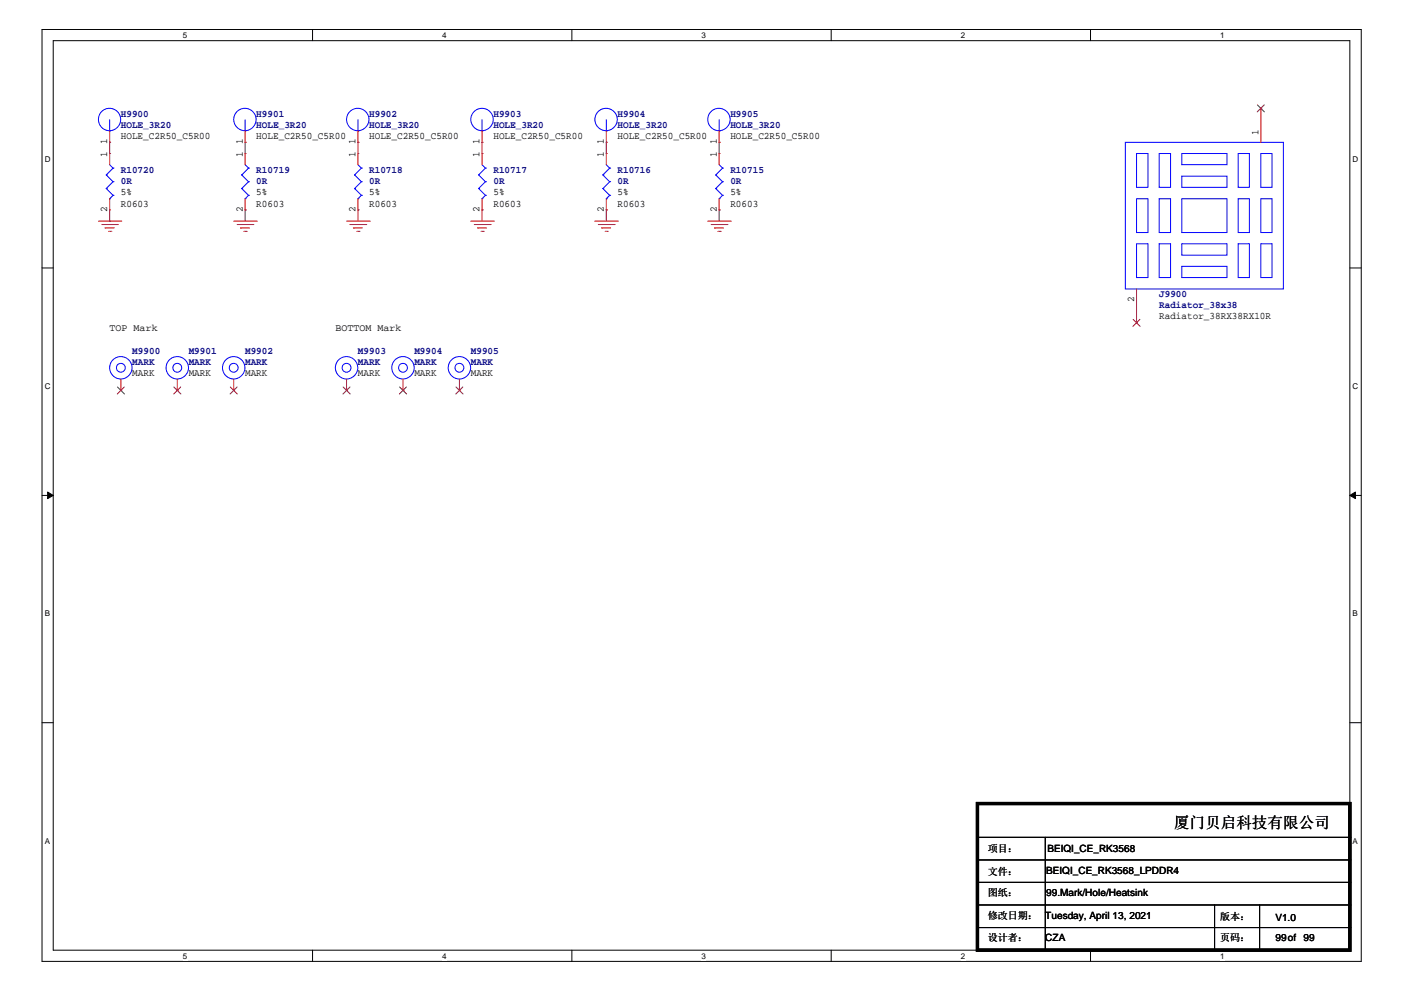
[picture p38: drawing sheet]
<svg xmlns="http://www.w3.org/2000/svg" width="297mm" height="210mm" viewBox="0 0 297 210" stroke-linecap="round" stroke-linejoin="round" font-family="sans-serif">
<defs><g id="words">
<text font-size="3.3" x="248.4" y="175.1">厦门贝启科技有限公司</text>
<g font-size="2.2">
<text x="266.2" y="28.5" transform="rotate(-90 266.2 28.5)">1</text>
<text x="22.7" y="33.2" transform="rotate(-90 22.7 33.2)">1</text>
<text x="22.7" y="30.5" transform="rotate(-90 22.7 30.5)">1</text>
<text x="51.4" y="33.2" transform="rotate(-90 51.4 33.2)">1</text>
<text x="51.4" y="30.5" transform="rotate(-90 51.4 30.5)">1</text>
<text x="75.2" y="33.2" transform="rotate(-90 75.2 33.2)">1</text>
<text x="75.2" y="30.5" transform="rotate(-90 75.2 30.5)">1</text>
<text x="101.5" y="33.2" transform="rotate(-90 101.5 33.2)">1</text>
<text x="101.5" y="30.5" transform="rotate(-90 101.5 30.5)">1</text>
<text x="127.8" y="33.2" transform="rotate(-90 127.8 33.2)">1</text>
<text x="127.8" y="30.5" transform="rotate(-90 127.8 30.5)">1</text>
<text x="151.6" y="33.2" transform="rotate(-90 151.6 33.2)">1</text>
<text x="151.6" y="30.5" transform="rotate(-90 151.6 30.5)">1</text>
<text x="22.7" y="44.9" transform="rotate(-90 22.7 44.9)">2</text>
<text x="51.4" y="44.9" transform="rotate(-90 51.4 44.9)">2</text>
<text x="75.2" y="44.9" transform="rotate(-90 75.2 44.9)">2</text>
<text x="101.5" y="44.9" transform="rotate(-90 101.5 44.9)">2</text>
<text x="127.8" y="44.9" transform="rotate(-90 127.8 44.9)">2</text>
<text x="151.6" y="44.9" transform="rotate(-90 151.6 44.9)">2</text>
<text x="239.9" y="64" transform="rotate(-90 239.9 64)">2</text>
</g>
<g font-size="2.1" fill="#000080">
<text x="25.6" y="24.7">H9900</text>
<text x="25.6" y="27.1">HOLE_3R20</text>
<text x="54.2" y="24.7">H9901</text>
<text x="54.2" y="27.1">HOLE_3R20</text>
<text x="78.1" y="24.7">H9902</text>
<text x="78.1" y="27.1">HOLE_3R20</text>
<text x="104.4" y="24.7">H9903</text>
<text x="104.4" y="27.1">HOLE_3R20</text>
<text x="130.6" y="24.7">H9904</text>
<text x="130.6" y="27.1">HOLE_3R20</text>
<text x="154.5" y="24.7">H9905</text>
<text x="154.5" y="27.1">HOLE_3R20</text>
<text x="25.6" y="36.6">R10720</text>
<text x="25.6" y="39">0R</text>
<text x="54.2" y="36.6">R10719</text>
<text x="54.2" y="39">0R</text>
<text x="78.1" y="36.6">R10718</text>
<text x="78.1" y="39">0R</text>
<text x="104.4" y="36.6">R10717</text>
<text x="104.4" y="39">0R</text>
<text x="130.6" y="36.6">R10716</text>
<text x="130.6" y="39">0R</text>
<text x="154.5" y="36.6">R10715</text>
<text x="154.5" y="39">0R</text>
<text x="245.2" y="62.9">J9900</text>
<text x="245.2" y="65.2">Radiator_38x38</text>
<text x="28" y="74.8">M9900</text>
<text x="28" y="77.2">MARK</text>
<text x="39.9" y="74.8">M9901</text>
<text x="39.9" y="77.2">MARK</text>
<text x="51.9" y="74.8">M9902</text>
<text x="51.9" y="77.2">MARK</text>
<text x="75.7" y="74.8">M9903</text>
<text x="75.7" y="77.2">MARK</text>
<text x="87.7" y="74.8">M9904</text>
<text x="87.7" y="77.2">MARK</text>
<text x="99.6" y="74.8">M9905</text>
<text x="99.6" y="77.2">MARK</text>
</g>
<g font-size="2.1">
<text x="25.6" y="29.4">HOLE_C2R50_C5R00</text>
<text x="54.2" y="29.4">HOLE_C2R50_C5R00</text>
<text x="78.1" y="29.4">HOLE_C2R50_C5R00</text>
<text x="104.4" y="29.4">HOLE_C2R50_C5R00</text>
<text x="130.6" y="29.4">HOLE_C2R50_C5R00</text>
<text x="154.5" y="29.4">HOLE_C2R50_C5R00</text>
<text x="25.6" y="41.3">5%</text>
<text x="54.2" y="41.3">5%</text>
<text x="78.1" y="41.3">5%</text>
<text x="104.4" y="41.3">5%</text>
<text x="130.6" y="41.3">5%</text>
<text x="154.5" y="41.3">5%</text>
<text x="25.6" y="43.7">R0603</text>
<text x="54.2" y="43.7">R0603</text>
<text x="78.1" y="43.7">R0603</text>
<text x="104.4" y="43.7">R0603</text>
<text x="130.6" y="43.7">R0603</text>
<text x="154.5" y="43.7">R0603</text>
<text x="23.2" y="69.9">TOP Mark</text>
<text x="71" y="69.9">BOTTOM Mark</text>
<text x="245.2" y="67.6">Radiator_38RX38RX10R</text>
<text x="28" y="79.5">MARK</text>
<text x="39.9" y="79.5">MARK</text>
<text x="51.9" y="79.5">MARK</text>
<text x="75.7" y="79.5">MARK</text>
<text x="87.7" y="79.5">MARK</text>
<text x="99.6" y="79.5">MARK</text>
<text x="209" y="185.1">文件：</text>
<text x="209" y="180.3">项目：</text>
<text x="221.4" y="184.8">BEIQI_CE_RK3568_LPDDR4</text>
<text x="221.6" y="180.3">BEIQI_CE_RK3568</text>
<text x="209" y="189.6">图纸：</text>
<text x="221.4" y="189.6">99.Mark/Hole/Heatsink</text>
<text x="209" y="194.4">修改日期：</text>
<text x="221.1" y="194.4">Tuesday, April 13, 2021</text>
<text x="258.1" y="194.6">版本：</text>
<text x="269.8" y="194.9">V1.0</text>
<text x="209" y="199.2">设计者：</text>
<text x="221.1" y="199.2">CZA</text>
<text x="258.1" y="199.2">页码：</text>
<text x="269.8" y="199.2">99of</text>
<text x="275.8" y="199.2">99</text>
</g>
<g font-size="1.7">
<text x="38.7" y="8">5</text>
<text x="93.6" y="8">4</text>
<text x="148.4" y="8">3</text>
<text x="203.3" y="8">2</text>
<text x="258.1" y="8">1</text>
<text x="9.5" y="34.2">D</text>
<text x="286.2" y="34.2">D</text>
<text x="9.5" y="82.3">C</text>
<text x="286.2" y="82.3">C</text>
<text x="9.5" y="130.4">B</text>
<text x="286.2" y="130.4">B</text>
<text x="9.5" y="178.5">A</text>
<text x="286.2" y="178.5">A</text>
<text x="38.7" y="202.8">5</text>
<text x="93.6" y="202.8">4</text>
<text x="148.4" y="202.8">3</text>
<text x="203.3" y="202.8">2</text>
<text x="258.1" y="202.8">1</text>
</g>
</g></defs>
<path d="M8.9 6.2h279.1v197.2h-279.1zM11.3 8.6h274.3v192.5h-274.3z" fill="none" stroke="#000" stroke-width=".21"/>
<g fill="#fff">
<path d="M38.7 6.5h.9v1.9h-.9z"/>
<path d="M38.7 201.3h.9v1.9h-.9z"/>
</g>
<path d="M66.1 6.2v2.4M66.1 201.1v2.3" fill="none" stroke="#000" stroke-width=".21"/>
<g fill="#fff">
<path d="M93.6 6.5h.9v1.9h-.9z"/>
<path d="M93.6 201.3h.9v1.9h-.9z"/>
</g>
<path d="M121 6.2v2.4M121 201.1v2.3" fill="none" stroke="#000" stroke-width=".21"/>
<g fill="#fff">
<path d="M148.4 6.5h1v1.9h-1z"/>
<path d="M148.4 201.3h1v1.9h-1z"/>
</g>
<path d="M175.9 6.2v2.4M175.9 201.1v2.3" fill="none" stroke="#000" stroke-width=".21"/>
<g fill="#fff">
<path d="M203.3 6.5h.9v1.9h-.9z"/>
<path d="M203.3 201.3h.9v1.9h-.9z"/>
</g>
<path d="M230.7 6.2v2.4M230.7 201.1v2.3" fill="none" stroke="#000" stroke-width=".21"/>
<g fill="#fff">
<path d="M258.1 6.5h1v1.9h-1z"/>
<path d="M258.1 201.3h1v1.9h-1z"/>
<path d="M9.5 32.7h1.2v1.9h-1.2z"/>
<path d="M286.2 32.7h1.2v1.9h-1.2z"/>
<path d="M9.5 80.7h1.2v1.9h-1.2z"/>
<path d="M286.2 80.7h1.2v1.9h-1.2z"/>
</g>
<path d="M8.9 56.7h2.4M285.6 56.7h2.4" fill="none" stroke="#000" stroke-width=".21"/>
<g fill="#fff">
<path d="M9.5 128.9h1.1v1.9h-1.1z"/>
<path d="M286.2 128.9h1.1v1.9h-1.1z"/>
</g>
<path d="M8.9 104.8h2.4M285.6 104.8h2.4" fill="none" stroke="#000" stroke-width=".21"/>
<g fill="#000" stroke="#000" stroke-width=".21">
<path d="M10.1 104.1l1.2 .7-1.2 .7z" fill-rule="evenodd"/>
<path d="M285.6 104.8l1.2-.7v1.4z" fill-rule="evenodd"/>
</g>
<g fill="#fff">
<path d="M9.5 177h1.1v1.9h-1.1z"/>
<path d="M286.2 177h1.1v1.9h-1.1z"/>
</g>
<g fill="none" stroke="#000" stroke-width=".21">
<path d="M8.9 152.9h2.4M285.6 152.9h2.4M206.8 177.2h78.8M221.1 177.2v23.9M285.6 177.2h.1M206.8 186.7h78.8M206.8 191.5h78.8M206.8 196.3h78.8M206.8 182h78.8M257 191.5v9.6M266.5 191.5v9.6M285.6 186.7h.1"/>
<path d="M285.6 191.5h.1M285.6 196.3h.1M285.6 182h.1M221.1 201.1h.1M257 201.1h.1M266.5 201.1h.1"/>
</g>
<g fill="none" stroke="#800040" stroke-width=".21">
<path d="M23.2 30.1h.1M23.2 30.1v2.4M51.9 30.1h.1M51.9 30.1v2.4M75.7 30.1h.1M75.7 30.1v2.4M102 30.1h.1M102 30.1v2.4M128.3 30.1h.1M128.3 30.1v2.4M152.1 30.1h.1M152.1 30.1v2.4"/>
<path d="M23.2 46.8h.1M23.2 44.4v2.4M51.9 44.4h.1M51.9 44.4v2.4M75.7 44.4h.1M75.7 44.4v2.4M102 44.4h.1M102 44.4v2.4M128.3 44.4h.1M128.3 44.4v2.4M152.1 44.4h.1M152.1 44.4v2.4"/>
</g>
<g fill="none" stroke="#f00" stroke-width=".21">
<path d="M23.2 30.1h.1M23.2 32.5h.1M23.2 27.7v2.4M23.2 32.5v2.4M51.9 30.1h.1M51.9 32.5h.1M51.9 27.7v2.4M51.9 32.5v2.4M75.7 30.1h.1M75.7 32.5h.1M75.7 27.7v2.4M75.7 32.5v2.4"/>
<path d="M102 30.1h.1M102 32.5h.1M102 27.7v2.4M102 32.5v2.4M128.3 30.1h.1M128.3 32.5h.1M128.3 27.7v2.4M128.3 32.5v2.4M152.1 32.5h.1M152.1 30.1h.1M152.1 27.7v2.4M152.1 32.5v2.4"/>
<path d="M266.7 22.9h.1M266.7 22.9v7.2M20.8 46.8h4.8M21.5 47.5h3.3M22.2 48.2h.1M22.2 48.2h2M22.9 49h.6M23.2 44.4h.1M23.2 42.1v2.3M23.5 49h.1M24.8 47.5h.1M25.6 46.8h.1"/>
<path d="M49.4 46.8h4.8M50.2 47.5h3.3M50.9 48.2h.1M50.9 48.2h1.9M51.6 49h.5M51.9 44.4h.1M51.9 42.1v2.3M52.1 49h.1M53.5 47.5h.1M54.2 46.8h.1M73.3 46.8h4.8M74 47.5h3.4"/>
<path d="M74.8 48.2h.1M74.8 48.2h1.9M75.5 49h.4M75.7 44.4h.1M75.7 42.1v2.3M75.9 49h.1M77.4 47.5h.1M78.1 46.8h.1M99.6 46.8h4.8M100.3 47.5h3.4M101 48.2h.1M101 48.2h2"/>
<path d="M101.8 49h.4M102 44.4h.1M102 42.1v2.3M102.2 49h.1M103.7 47.5h.1M104.4 46.8h.1M125.9 46.8h4.7M126.6 47.5h3.3M127.3 48.2h.1M127.3 48.2h1.9M128 49h.5M128.3 44.4h.1"/>
<path d="M128.3 42.1v2.3M128.5 49h.1M129.9 47.5h.1M130.6 46.8h.1M149.7 46.8h4.8M150.5 47.5h3.3M151.2 48.2h.1M151.2 48.2h1.9M151.9 49h.5M152.1 44.4h.1M152.1 42.1v2.3M152.4 49h.1"/>
<path d="M153.8 47.5h.1M154.5 46.8h.1M240.5 68.3h.1M240.5 61.1v7.2M25.6 82.6h.1M25.6 80.2v2.4M37.5 82.6h.1M37.5 80.2v2.4M49.4 82.6h.1M49.4 80.2v2.4M73.3 82.6h.1M73.3 80.2v2.4"/>
<path d="M85.3 82.6h.1M85.3 80.2v2.4M97.2 82.6h.1M97.2 80.2v2.4"/>
</g>
<path d="M206.8 170h78.8v31.1h-78.8z" fill="none" stroke="#000" stroke-width=".68"/>
<g fill="none" stroke="#00f" stroke-width=".21">
<path d="M22.5 37h.1M22.5 39.9h.1M22.5 37l1.4 1.5M22.5 39.9l1.4 1.4M23.2 27.7h.1M23.2 25.3v2.4M23.2 34.9l.7 .7M23.9 35.6h.1M23.9 38.5h.1M23.9 35.6l-1.4 1.4M23.9 38.5l-1.4 1.4M51.1 37h.1"/>
<path d="M51.1 39.9h.1M51.1 37l1.5 1.5M51.1 39.9l1.5 1.4M51.9 27.7h.1M51.9 25.3v2.4M51.9 34.9l.7 .7M52.6 35.6h.1M52.6 38.5h.1M52.6 35.6l-1.5 1.4M52.6 38.5l-1.5 1.4M75 37h.1M75 39.9h.1"/>
<path d="M75 37l1.5 1.5M75 39.9l1.5 1.4M75.7 27.7h.1M75.7 25.3v2.4M75.7 34.9l.8 .7M76.5 35.6h.1M76.5 38.5h.1M76.5 35.6l-1.5 1.4M76.5 38.5l-1.5 1.4M101.3 37h.1M101.3 39.9h.1M101.3 37l1.4 1.5"/>
<path d="M101.3 39.9l1.4 1.4M102 27.7h.1M102 25.3v2.4M102 34.9l.7 .7M102.7 35.6h.1M102.7 38.5h.1M102.7 35.6l-1.4 1.4M102.7 38.5l-1.4 1.4M127.6 37h.1M127.6 39.9h.1M127.6 37l1.4 1.5M127.6 39.9l1.4 1.4"/>
<path d="M128.3 27.7h.1M128.3 25.3v2.4M128.3 34.9l.7 .7M129 35.6h.1M129 38.5h.1M129 35.6l-1.4 1.4M129 38.5l-1.4 1.4M151.4 37h.1M151.4 39.9h.1M151.4 37l1.5 1.5M151.4 39.9l1.5 1.4M152.1 27.7h.1"/>
<path d="M152.1 34.9l.8 .7M152.1 25.3v2.4M152.9 35.6h.1M152.9 38.5h.1M152.9 35.6l-1.5 1.4M152.9 38.5l-1.5 1.4M238.1 30.1h33.4v31h-33.4zM240.5 32.5h2.4v7.1h-2.4zM245.2 32.5h2.4v7.1h-2.4zM250 32.5h9.6v2.4h-9.6zM250 37.3h9.6v2.3h-9.6zM262 32.5h2.3v7.1h-2.3z"/>
<path d="M266.7 32.5h2.4v7.1h-2.4zM23.2 42.1h.1M23.9 41.3h.1M23.9 41.3l-.7 .8M51.9 42.1h.1M52.6 41.3h.1M52.6 41.3l-.7 .8M75.7 42.1h.1M76.5 41.3h.1M76.5 41.3l-.8 .8M102 42.1h.1M102.7 41.3h.1"/>
<path d="M102.7 41.3l-.7 .8M128.3 42.1h.1M129 41.3h.1M129 41.3l-.7 .8M152.1 42.1h.1M152.9 41.3h.1M152.9 41.3l-.8 .8M240.5 42.1h2.4v7.1h-2.4zM240.5 51.6h2.4v7.1h-2.4zM245.2 42.1h2.4v7.1h-2.4zM245.2 51.6h2.4v7.1h-2.4zM250 42.1h9.6v7.1h-9.6z"/>
<path d="M250 51.6h9.6v2.4h-9.6zM250 56.4h9.6v2.3h-9.6zM262 42.1h2.3v7.1h-2.3zM262 51.6h2.3v7.1h-2.3zM266.7 42.1h2.4v7.1h-2.4zM266.7 51.6h2.4v7.1h-2.4z"/>
<circle cx="23.2" cy="25.3" r="2.36"/>
<circle cx="51.8" cy="25.3" r="2.37"/>
<circle cx="75.7" cy="25.3" r="2.37"/>
<circle cx="102" cy="25.3" r="2.37"/>
<circle cx="128.2" cy="25.3" r="2.37"/>
<circle cx="152.1" cy="25.3" r="2.37"/>
<circle cx="25.6" cy="77.8" r=".94"/>
<circle cx="25.6" cy="77.8" r="2.37"/>
<circle cx="37.5" cy="77.8" r=".94"/>
<circle cx="37.5" cy="77.8" r="2.37"/>
<circle cx="49.4" cy="77.8" r=".94"/>
<circle cx="49.4" cy="77.8" r="2.37"/>
<circle cx="73.3" cy="77.8" r=".94"/>
<circle cx="73.3" cy="77.8" r="2.37"/>
<circle cx="85.3" cy="77.8" r=".94"/>
<circle cx="85.3" cy="77.8" r="2.37"/>
<circle cx="97.2" cy="77.8" r=".94"/>
<circle cx="97.2" cy="77.8" r="2.37"/>
</g>
<g fill="none" stroke="#804000" stroke-width=".21">
<path d="M266 22.2l1.5 1.5M267.5 22.2l-1.5 1.5M239.7 67.6l1.5 1.5M241.2 67.6l-1.5 1.5M24.8 81.9l1.5 1.5M26.3 81.9l-1.5 1.5M36.8 81.9l1.5 1.5M38.2 81.9l-1.5 1.5M48.7 81.9l1.5 1.5M50.2 81.9l-1.5 1.5M72.6 81.9l1.5 1.5M74 81.9l-1.4 1.5"/>
<path d="M84.5 81.9l1.5 1.5M86 81.9l-1.5 1.5M96.5 81.9l1.5 1.5M97.9 81.9l-1.5 1.5"/>
</g>
<use href="#words"/>
</svg>
